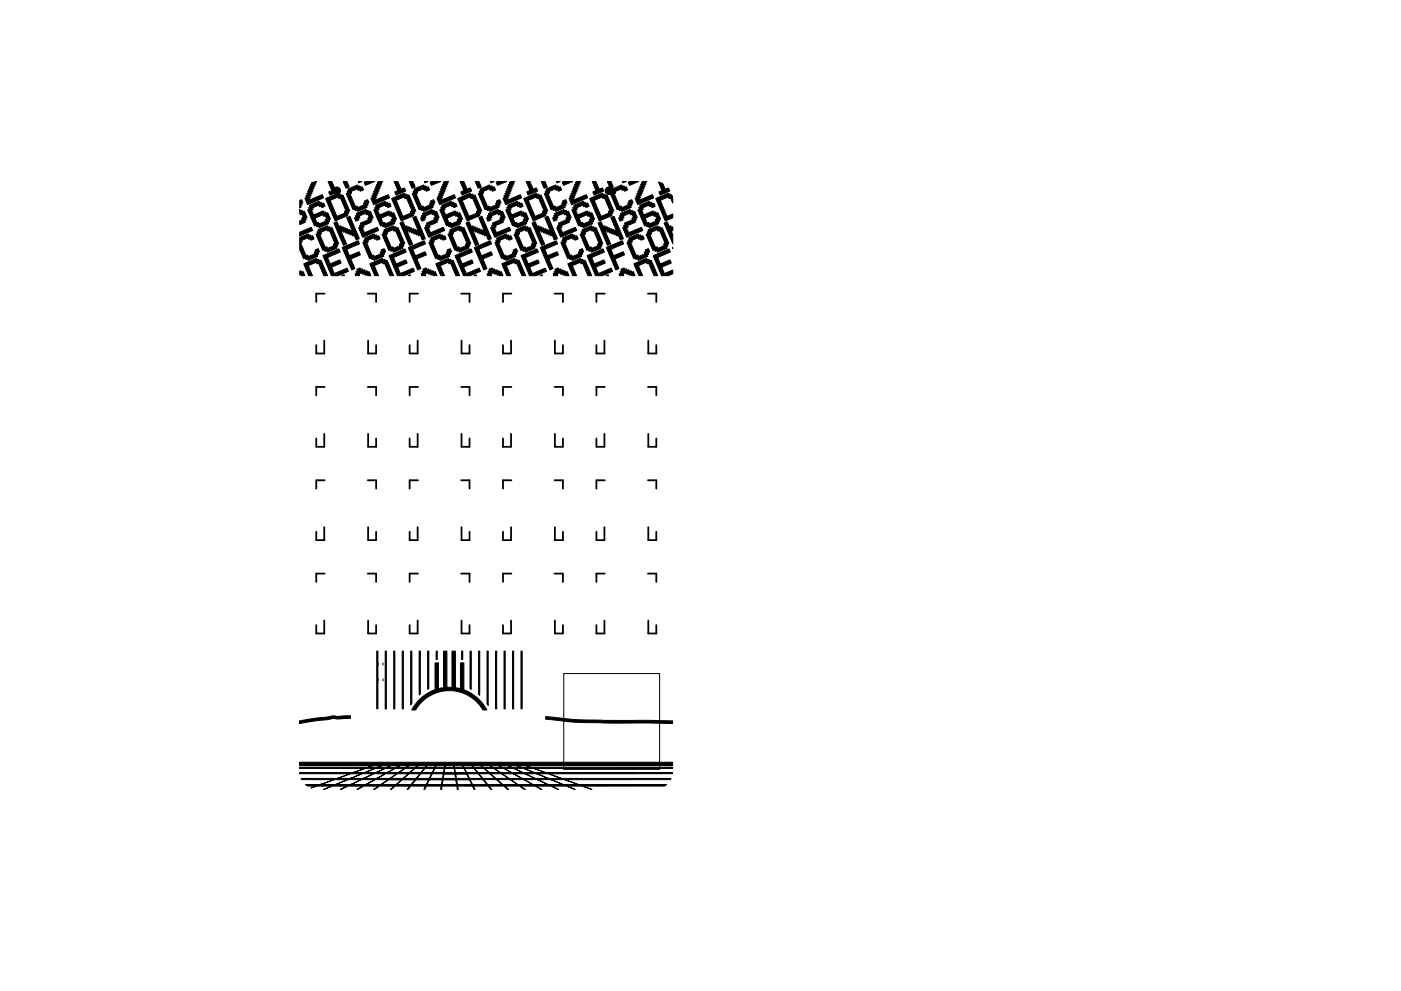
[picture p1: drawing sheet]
<svg xmlns="http://www.w3.org/2000/svg" width="297mm" height="210mm" viewBox="0 0 297 210" stroke-linecap="round" stroke-linejoin="round" font-family="sans-serif">
<g fill="#000" stroke="#000" stroke-width=".21">
<path d="M66 38.8l1.2-.2-.4 .1a.26 .26 0 0 1 .2 .3 .26 .26 0 0 1-.4 .2 .27 .27 0 0 1 .2 .3 .27 .27 0 0 1-.4 .2l.2 .3-.4 .2 .2 .3-.4 .2 .2 .3-.3 .2 .1 .3a.27 .27 0 0 0-.3 .1 .27 .27 0 0 0 .1 .4l-.3 .1 .1 .3 2.7-1.1a.49 .49 0 0 1 .2 .6 .49 .49 0 0 1-.5 .3l-2.8 1.2-.6-1.3a.27 .27 0 0 0 .4-.2 .27 .27 0 0 0-.2-.3 .27 .27 0 0 0 .3-.2 .27 .27 0 0 0-.1-.3l.3-.2-.1-.3 .4-.1-.2-.4 .3-.1-.1-.4 .3-.1-.1-.4 .3-.1zM69.6 38.5h.8l.6 1.6 .7-.2 .3 .6-2 .9a.45 .45 0 0 1-.3-.5 .45 .45 0 0 1 .4-.4l.2-.1zM72.8 38.5h.8l.3 .9a.41 .41 0 0 1-.1 .4 .41 .41 0 0 1-.5 .1zM73.8 40.1l2-.9a.27 .27 0 0 0 .2 .4 .27 .27 0 0 0 .3-.2 .26 .26 0 0 0 .2 .4 .26 .26 0 0 0 .3-.2l.2 .5a.18 .18 0 0 1 .1 .2 .18 .18 0 0 1-.3 .1 .42 .42 0 0 1-.6-.1l-.3 .1-.1-.3-1.4 .5 .1 .4-.3 .1 1.2 2.7a.27 .27 0 0 1 .3-.1 .27 .27 0 0 1 .2 .3l.7-.3a.39 .39 0 0 0 .5-.1 .39 .39 0 0 0 0-.5l.3-.1-.1-.4 .4-.1a.18 .18 0 0 1 .3-.1 .18 .18 0 0 1 .1 .2l.1 .4-.3 .2 .1 .3-.3 .2 .1 .3-2 .9-.1-.3a.27 .27 0 0 1-.4 .1 .27 .27 0 0 1-.1-.4l-.2 .1a.35 .35 0 0 1-.3-.1 .35 .35 0 0 1-.1-.4l-1.2-2.8 .3-.2-.1-.3a.27 .27 0 0 0 .3-.2 .27 .27 0 0 0-.1-.3zM76 38.5h.8l-.3 .1a.27 .27 0 0 1-.3 .2 .27 .27 0 0 1-.2-.3zM77.2 38.7l.3-.2h1.9l-1.9 .8zM80 38.7l.4-.2h.8l-.4 .2 .1 .4-.3 .1 .2 .3-.4 .2a.27 .27 0 0 1 .2 .3 .27 .27 0 0 1-.4 .2 .27 .27 0 0 1 .2 .3 .27 .27 0 0 1-.3 .2v.3a.25 .25 0 0 0-.2 .2 .25 .25 0 0 0 .1 .3l-.3 .1 .1 .4-.3 .1 .1 .3 2.2-.9a.45 .45 0 0 1 .6-.1 .45 .45 0 0 1 .2 .6l-2.7 1.1a.51 .51 0 0 1-.8 .1l-.5-1.1 .3-.2v-.3l.3-.2-.2-.3 .3-.2-.1-.3a.27 .27 0 0 0 .3-.1 .27 .27 0 0 0-.1-.4l.3-.1-.1-.4 .3-.1-.1-.4 .3-.1zM83.5 38.5h.8l.7 1.6 .5-.1a.19 .19 0 0 1 .2-.1 .19 .19 0 0 1 .1 .2l.2 .4-2 .9-.3-.7 .6-.3zM86.8 38.5h.8l.4 1.2a.48 .48 0 0 1-.5 .2 .48 .48 0 0 1-.4-.5zM87.8 40.1l2-.9 .2 .4a.26 .26 0 0 1 .3-.2 .26 .26 0 0 1 .2 .3l.3-.1 .3 .7-.7 .3-.2-.3a.28 .28 0 0 1-.3 .1 .28 .28 0 0 1-.1-.3l-1.4 .5 .1 .4-.3 .1 1.2 2.7a.27 .27 0 0 1 .3-.1 .27 .27 0 0 1 .2 .3l1.3-.5a.27 .27 0 0 1-.1-.4 .27 .27 0 0 1 .3-.1l-.1-.2a.42 .42 0 0 1 .7-.3 .42 .42 0 0 1-.1 .7l.1 .3-.3 .2 .1 .3-2 .9a.27 .27 0 0 0-.2-.4 .27 .27 0 0 0-.3 .2l-.1-.4a.38 .38 0 0 1-.5 0 .38 .38 0 0 1-.1-.4l-1.2-2.8a.27 .27 0 0 0 .3-.2 .27 .27 0 0 0-.1-.3 .26 .26 0 0 0 .3-.2 .26 .26 0 0 0-.1-.3zM90 38.5h.7l-.6 .3zM91.2 38.7l.3-.2h1.9l-1.9 .8z"/>
<path d="M94 38.7l.3-.2h.8a.27 .27 0 0 0-.3 .2 .27 .27 0 0 0 .2 .4 .27 .27 0 0 0-.4 .1 .27 .27 0 0 0 .2 .3l-.4 .2a.26 .26 0 0 1 .2 .3 .26 .26 0 0 1-.4 .2l.2 .3-.3 .2 .1 .3a.26 .26 0 0 0-.3 .2 .26 .26 0 0 0 .1 .3 .26 .26 0 0 0-.3 .1 .26 .26 0 0 0 .1 .4l-.3 .1 .1 .3 2.7-1.1 .3 .7-3.4 1.4-.6-1.3a.27 .27 0 0 0 .4-.2 .27 .27 0 0 0-.2-.3 .27 .27 0 0 0 .3-.2 .27 .27 0 0 0-.1-.3 .27 .27 0 0 0 .3-.2 .27 .27 0 0 0-.1-.3l.3-.2-.1-.3 .4-.1-.2-.4 .3-.1-.1-.4a.26 .26 0 0 0 .3-.1 .26 .26 0 0 0-.1-.3zM97.6 38.5h.8l.6 1.6 .7-.2 .3 .6-2 .9a.43 .43 0 0 1-.3-.4 .43 .43 0 0 1 .3-.4l.4-.2zM100.8 38.5h.8l.4 1.2-.6 .2zM101.8 40.1l2-.9 .2 .4 .3-.2a.26 .26 0 0 0 .2 .4 .26 .26 0 0 0 .3-.2l.3 .7a.44 .44 0 0 1-.4 .2 .44 .44 0 0 1-.4-.2l-.4 .1-.2-.3-1.3 .5 .2 .4-.4 .1 1.2 2.7a.26 .26 0 0 1 .3-.1 .26 .26 0 0 1 .1 .3l1.4-.5a.26 .26 0 0 1-.1-.4 .26 .26 0 0 1 .3-.1l-.1-.4 .7-.2a.52 .52 0 0 1-.1 .8l.1 .3-.3 .2 .1 .3-2 .9-.1-.4-.4 .2a.26 .26 0 0 0-.1-.4 .26 .26 0 0 0-.4 .2l-1.2-2.9a.38 .38 0 0 1-.2-.3 .38 .38 0 0 1 .2-.3v-.4l.3-.2zM104 38.5h.8l-.7 .3zM105.2 38.6l.3-.1h1.9l-1.9 .8zM108 38.7l.4-.2h.7l-.3 .2 .2 .4-.4 .1 .2 .3a.27 .27 0 0 0-.4 .2 .27 .27 0 0 0 .2 .3l-.3 .2v.4a.24 .24 0 0 0-.2 .1 .24 .24 0 0 0 .1 .3l-.3 .1 .1 .4-.3 .1a.25 .25 0 0 1 .1 .4 .25 .25 0 0 1-.3 .1l.1 .3 2.3-.9a.43 .43 0 0 1 .5 0 .43 .43 0 0 1 .2 .5l-3.4 1.4-.6-1.3a.27 .27 0 0 0 .4-.2 .27 .27 0 0 0-.2-.3l.4-.2-.2-.3 .4-.2-.2-.3 .4-.1-.2-.3a.29 .29 0 0 0 .3-.2 .29 .29 0 0 0-.1-.4 .26 .26 0 0 0 .3-.1 .26 .26 0 0 0-.1-.3 .26 .26 0 0 0 .3-.2 .26 .26 0 0 0-.1-.3zM111.6 38.5h.7l.7 1.6 .7-.2a.48 .48 0 0 1 .2 .5 .48 .48 0 0 1-.5 .4l-1.4 .6-.3-.7 .6-.3zM114.8 38.5h.8l.4 1.2a.47 .47 0 0 1-.5 .2 .47 .47 0 0 1-.4-.5zM115.8 40.1l2-.8a.26 .26 0 0 0 .2 .3 .26 .26 0 0 0 .3-.2 .27 .27 0 0 0 .2 .4 .27 .27 0 0 0 .3-.2l.3 .7-.7 .3a.28 .28 0 0 0-.2-.3 .28 .28 0 0 0-.3 .1l-.1-.3-.7 .3-.7 .2 .1 .4-.3 .1 1.2 2.7a.27 .27 0 0 1 .3-.1 .27 .27 0 0 1 .2 .3l1.3-.5a.27 .27 0 0 1-.1-.4 .27 .27 0 0 1 .3-.1l-.1-.2a.46 .46 0 0 1 .7-.4l.2 .6-.3 .2 .1 .3-.3 .2 .1 .3-2 .9a.27 .27 0 0 0-.1-.4 .27 .27 0 0 0-.4 .2l-.1-.3h-.4l-1.4-3.3a.27 .27 0 0 0 .3-.2 .27 .27 0 0 0-.1-.3 .26 .26 0 0 0 .3-.2 .26 .26 0 0 0-.1-.3zM118 38.5h.8l-.7 .3zM119.2 38.7l.3-.2h1.9l-1.9 .8z"/>
<path d="M122 38.7l.4-.2 .7 .1-.3 .1 .2 .4-.4 .1 .2 .3-.4 .2 .2 .3-.4 .2 .2 .3-.3 .2 .1 .3-.3 .2 .1 .3-.3 .1a.28 .28 0 0 1 0 .3 .28 .28 0 0 1-.2 .2l.1 .3 2.3-.9a.43 .43 0 0 1 .5 0 .43 .43 0 0 1 .2 .5l-3.4 1.4-.6-1.3 .4-.2-.2-.3 .3-.2a.27 .27 0 0 1-.1-.3 .27 .27 0 0 1 .3-.2 .27 .27 0 0 1-.1-.3 .27 .27 0 0 1 .3-.2l-.1-.3 .4-.1-.2-.3 .3-.2-.1-.4 .3-.1zM125.6 38.5h.8l.6 1.6 .5-.1a.2 .2 0 0 1 .2-.1 .2 .2 0 0 1 .1 .2l.2 .4-1.8 .8a.45 .45 0 0 1-.5-.6l.6-.3zM128.8 38.5h.8l.4 1.2a.47 .47 0 0 1-.5 .2 .47 .47 0 0 1-.4-.5zM129.8 40.1l2-.9 .2 .4 .3-.2a.27 .27 0 0 0 .2 .3 .27 .27 0 0 0 .3-.1l.3 .7a.44 .44 0 0 1-.4 .2 .44 .44 0 0 1-.4-.2h-.1a.27 .27 0 0 1-.3 .1 .27 .27 0 0 1-.1-.3l-1.4 .5 .2 .4-.4 .1 1.2 2.7a.26 .26 0 0 1 .3-.1 .26 .26 0 0 1 .2 .3l1.3-.6-.1-.3 .3-.1-.1-.4a.44 .44 0 0 1 .4-.2 .44 .44 0 0 1 .4 .3l.1 .3-.3 .2a.25 .25 0 0 1 .1 .3 .25 .25 0 0 1-.3 .2l.1 .3-2 .9-.1-.4-.4 .1-.1-.3-.4 .2-1.4-3.4 .3-.2-.1-.3 .3-.2zM132 38.5h.8l-.7 .3zM133.2 38.7l.3-.2h1.9l-1.9 .8zM136 38.7l.4-.2h.7l-.2 .3a.24 .24 0 0 1 0 .3 .24 .24 0 0 1-.3 .1l.2 .3-.4 .2a.27 .27 0 0 1 .2 .3 .27 .27 0 0 1-.3 .2 .25 .25 0 0 1 .1 .3 .25 .25 0 0 1-.4 .2l.2 .3-.3 .2 .1 .3-.3 .1 .1 .4a.22 .22 0 0 0-.3 .2 .22 .22 0 0 0 .3 .2l2.5-1.1a.5 .5 0 0 1 .2 .6 .5 .5 0 0 1-.5 .3l-2.8 1.2-.6-1.3a.26 .26 0 0 0 .3-.2 .26 .26 0 0 0-.1-.3 .26 .26 0 0 0 .3-.2 .26 .26 0 0 0-.1-.3h.1a.23 .23 0 0 0 .2-.2 .23 .23 0 0 0-.1-.3l.4-.1-.2-.4 .3-.1a.27 .27 0 0 1-.1-.4 .27 .27 0 0 1 .3-.1l-.1-.4 .3-.1zM139.6 38.6l.9 .4 .5 1.1 .7-.2 .3 .6-2 .9a.45 .45 0 0 1-.3-.5 .45 .45 0 0 1 .4-.4l.2-.1zM63.6 44.4l.1 .4 .4-.2a.25 .25 0 0 0 .1 .4 .25 .25 0 0 0 .3-.2l.6 1.4-.3 .1 .1 .4-.3 .1 .1 .4-1.1 .4-.1-.7 .6-.3-.1-.3 .3-.2-.3-.6a.31 .31 0 0 1-.4 0 .31 .31 0 0 1-.1-.4zM63.5 57.5l.3-.1 .1 .4 .4-.2 .3 .9h-.8l-.1-.2h-.1zM63.6 42.5l.3-.1a.42 .42 0 0 1 .3 .4 .42 .42 0 0 1-.3 .4 .25 .25 0 0 1 .1 .3 .25 .25 0 0 1-.3 .2l.1 .3-.2 .1zM63.5 50.4l1.8-.8 .2 .4a.27 .27 0 0 1 .3-.2 .27 .27 0 0 1 .2 .3h.1a.44 .44 0 0 1 .4 .6l-.2 .1a.42 .42 0 0 1-.6-.1l-.3 .1-.1-.3-1.3 .5 .1 .4-.4 .1 1.2 2.7 .3-.1 .1 .2a1.55 1.55 0 0 0 1.4-.4l-.1-.4 .3-.1-.1-.4 .7-.2v.1a.34 .34 0 0 1 .3 .4 .34 .34 0 0 1-.4 .3l.2 .3-.4 .1 .2 .4-1.8 .8h-.3l-.1-.3-.4 .1-.1-.3-.3 .2-.9-1.9z"/>
<path d="M63.5 49.3l2.5-1.1 .3 .7-2.8 1.2zM64.4 56l2.7-1.2a.27 .27 0 0 0 .2 .3 .27 .27 0 0 0 .3-.1 .26 .26 0 0 0 .1 .4 .26 .26 0 0 0 .4-.2l1.4 3.3h-.8l-1.2-2.7-.3 .2-.1-.3-1.7 .7 .9 2.1h-.9zM65.6 43.6l2-.9 .2 .3 .3-.1a.26 .26 0 0 0 .2 .3 .26 .26 0 0 0 .3-.1l.2 .4a.19 .19 0 0 1 .1 .3 .19 .19 0 0 1-.2 .1l-.2 .1a.24 .24 0 0 1-.3 0 .24 .24 0 0 1-.1-.3l-.3 .2-.2-.4-1.3 .6a.27 .27 0 0 1 .1 .3 .27 .27 0 0 1-.3 .2l.4 1 2-.9 .2 .4 .3-.2 .2 .4 .3-.2 .6 1.4a.26 .26 0 0 0-.3 .1 .26 .26 0 0 0 .1 .4l-.4 .1 .2 .4-1.3 .5-.7 .3-.2-.3-.3 .1a.28 .28 0 0 0-.2-.3 .28 .28 0 0 0-.3 .1l-.7-1.6h.8l.4 1 .3-.1 .2 .3 1.3-.6-.1-.3 .2-.1a.45 .45 0 0 0-.2-.7l-.3 .1-.1-.3-1.7 .7h-.8l-.8-1.7 .3-.2-.1-.4 .4-.1zM67.4 48.8l2-.9a.25 .25 0 0 0 .2 .3 .25 .25 0 0 0 .3-.1 .27 .27 0 0 0 .2 .3 .27 .27 0 0 0 .3-.1l1.4 3.4-.3 .1 .1 .4-.3 .1 .1 .4-2 .8a.27 .27 0 0 0-.1-.3 .27 .27 0 0 0-.4 .1 .26 .26 0 0 0-.1-.3 .26 .26 0 0 0-.3 .1l-1.5-3.3h.8l1.2 2.7a.27 .27 0 0 1 .3-.1 .27 .27 0 0 1 .2 .3l1.3-.6-.1-.3 .3-.2-1.1-2.7a.27 .27 0 0 1-.4 .1 .27 .27 0 0 1-.1-.3l-1.4 .6 .2 .3-.4 .2h-.8l.3-.2-.1-.3 .3-.2zM69 42.1l2.7-1.1a.26 .26 0 0 0 .2 .3 .26 .26 0 0 0 .3-.1 .28 .28 0 0 0 .2 .3 .28 .28 0 0 0 .3-.1l1.5 3.4-.4 .1 .2 .3-.4 .2a.24 .24 0 0 1 .2 .4 .24 .24 0 0 1-.4 .1l-2.3 1-1.9-4.4h.8l1.4 3.4 1.7-.7a.27 .27 0 0 1-.1-.3 .27 .27 0 0 1 .3-.2l-1.1-2.7-.4 .1-.1-.3-1.7 .7h-.8zM68.5 54.2l3.4-1.4 .2 .7-2.7 1.1 .6 1.4 2-.8a.49 .49 0 0 1 .3 .5 .49 .49 0 0 1-.6 .4l-1.4 .6 .6 1.3 2.3-.9a.44 .44 0 0 1 .5 0 .44 .44 0 0 1 .2 .5l-2.2 .9h-1.4zM72.5 58.5l.4-.2 .1 .2zM70.8 47.3l.7-.3 .4 1h.4a.25 .25 0 0 0 .2 .2 .25 .25 0 0 0 .2-.1l.2 .3a.26 .26 0 0 1 .3-.1 .26 .26 0 0 1 .1 .3h.4a.23 .23 0 0 0 .2 .2 .23 .23 0 0 0 .3-.1l.1 .3 .3-.1-1.1-2.7 .7-.3 1.7 4.1a.47 .47 0 0 1 .2 .6 .47 .47 0 0 1-.6 .2l-.4-.9-.3 .1-.2-.3-.3 .1-.2-.3-.3 .2-.2-.4a.27 .27 0 0 1-.3 .2 .27 .27 0 0 1-.2-.4l-.3 .2-.1-.4-.4 .2 1.2 2.7a.49 .49 0 0 1-.6 .2 .49 .49 0 0 1-.4-.5zM72.5 52.5l3.4-1.4 .3 .6-2.7 1.2 .6 1.3 2-.8a.49 .49 0 0 1 .2 .6 .49 .49 0 0 1-.5 .3l-1.4 .6 .8 2.1a.49 .49 0 0 1-.6 .2 .49 .49 0 0 1-.3-.6zM75.7 57.1l.2-.1a.3 .3 0 0 1 .4-.1 .3 .3 0 0 1 .2 .3 .26 .26 0 0 1 .3-.2 .26 .26 0 0 1 .2 .4 .27 .27 0 0 1 .3-.2 .27 .27 0 0 1 .2 .4l.3-.2a.27 .27 0 0 0 .2 .3 .27 .27 0 0 0 .3-.1l.3 .9h-.8l-.1-.2a.26 .26 0 0 1-.3 .1 .26 .26 0 0 1-.1-.3l-.4 .1a.34 .34 0 0 0-.3-.3 .34 .34 0 0 0-.3 .2h-.2l.1 .4h-.9v-.4l.3-.2-.1-.3a.26 .26 0 0 0 .3-.1 .26 .26 0 0 0-.1-.4zM75.5 45.3l2.1-.8a.23 .23 0 0 0 .2 .2 .23 .23 0 0 0 .2-.1l.2 .4 .3-.2 .6 1.4-.3 .1 .1 .4a.25 .25 0 0 0-.3 .1 .25 .25 0 0 0 .1 .3l-1.7 .8 .2 .3-.4 .2 .5 .9 2.2-.9a.37 .37 0 0 1 .5-.2 .37 .37 0 0 1 .2 .5v.2l-3.3 1.4-.9-2a.27 .27 0 0 0 .3-.1 .27 .27 0 0 0-.1-.4 .27 .27 0 0 0 .3-.1 .27 .27 0 0 0-.1-.4l1.7-.7a.27 .27 0 0 1-.1-.3 .27 .27 0 0 1 .3-.2l-.3-.6a.26 .26 0 0 1-.3 .1 .26 .26 0 0 1-.2-.3l-1.3 .5 .1 .4-.3 .1 .1 .4-.7 .2-.2-.6 .3-.2a.25 .25 0 0 1-.1-.3 .25 .25 0 0 1 .3-.2zM77.3 50.5l2-.9a.27 .27 0 0 0 .2 .3 .27 .27 0 0 0 .3-.1 .27 .27 0 0 0 .2 .3 .27 .27 0 0 0 .3-.1l.3 .7-.7 .3-.1-.3a.27 .27 0 0 1-.4 .1 .27 .27 0 0 1-.1-.3l-1.4 .5a.26 .26 0 0 1 .2 .4 .26 .26 0 0 1-.3 .1l1.1 2.7a.27 .27 0 0 1 .3-.1 .27 .27 0 0 1 .2 .3l1.3-.5a.27 .27 0 0 1-.1-.4 .27 .27 0 0 1 .3-.1v-.2a.45 .45 0 0 1 .5-.4 .45 .45 0 0 1 .3 .6l-.3 .2 .2 .3-.4 .2 .1 .3-2 .9-.1-.4-.4 .2-.1-.4-.3 .1-1.5-3.3a.27 .27 0 0 0 .3-.2 .27 .27 0 0 0-.1-.3 .26 .26 0 0 0 .3-.2 .26 .26 0 0 0-.1-.3z"/>
<path d="M78.4 56l2.7-1.2a.27 .27 0 0 0 .2 .3 .27 .27 0 0 0 .3-.1l.1 .4a.39 .39 0 0 1 .5 0 .39 .39 0 0 1 .1 .4l1.2 2.7h-.8l-1.2-2.6a.26 .26 0 0 1-.3 .1 .26 .26 0 0 1-.2-.3l-1.6 .7 .8 2.1h-.8zM79.6 43.6l2-.9 .2 .3 .3-.1 .2 .3 .3-.1 .3 .7a.51 .51 0 0 1-.9-.1l-.2 .2-.2-.4-1.3 .7a.23 .23 0 0 1 0 .3 .23 .23 0 0 1-.2 .1l.4 1 2-.8a.26 .26 0 0 0 .2 .3 .26 .26 0 0 0 .3-.2 .27 .27 0 0 0 .2 .4 .27 .27 0 0 0 .3-.2l.6 1.4a.27 .27 0 0 0-.3 .1 .27 .27 0 0 0 .1 .4 .27 .27 0 0 0-.3 .1 .27 .27 0 0 0 .1 .4l-2.1 .8-.1-.3-.3 .1-.2-.3-.3 .1-.7-1.6h.8l.4 1 .3-.1 .2 .3 1.4-.6-.2-.3 .1-.1a.4 .4 0 0 0 .1-.5 .4 .4 0 0 0-.5-.1l-.1-.3-1.7 .7h-.8l-.8-1.8a.26 .26 0 0 0 .4-.1 .26 .26 0 0 0-.2-.3 .27 .27 0 0 0 .4-.2 .27 .27 0 0 0-.2-.3zM81.4 48.8l2-.9 .2 .3a.27 .27 0 0 1 .3-.1 .27 .27 0 0 1 .2 .3l.3-.1 1.4 3.3-.3 .2 .1 .4-.3 .1 .1 .4-2 .8-.1-.3-.4 .1-.1-.3-.4 .1-1.4-3.3h.8l1.2 2.7a.27 .27 0 0 1 .3-.1 .27 .27 0 0 1 .2 .3l1.3-.6-.1-.3 .3-.2-1.1-2.7a.26 .26 0 0 1-.4 .2 .26 .26 0 0 1-.1-.4l-1.4 .6 .2 .3-.4 .2-.8-.1a.27 .27 0 0 0 .3-.1 .27 .27 0 0 0-.1-.4 .26 .26 0 0 0 .3-.1 .26 .26 0 0 0-.1-.3zM83 42.1l2.7-1.1 .2 .3 .3-.1 .2 .3 .3-.1 1.5 3.4-.4 .1a.26 .26 0 0 1 .2 .3 .26 .26 0 0 1-.4 .2l.1 .3-2.6 1.2-1.9-4.4h.8l1.4 3.4 1.7-.7a.27 .27 0 0 1-.1-.3 .27 .27 0 0 1 .3-.2l-1.1-2.7a.25 .25 0 0 1-.4 .1 .25 .25 0 0 1-.1-.3l-1.7 .7h-.8zM82.5 54.2l3.2-1.3a.49 .49 0 0 1 .4 .6l-2.6 1.2 .5 1.3 2-.9 .2 .3 .1 .4-2 .9 .6 1.3 2.5-1a.42 .42 0 0 1 .3 .6l-.8 .4a2.77 2.77 0 0 1-2.1 .5h-.5zM86.5 58.5l.4-.2 .1 .2zM84.8 47.3l.7-.3 .3 .8a.2 .2 0 0 0 .1 .2 .2 .2 0 0 0 .3-.1l.2 .3 .3-.1 .2 .3a.27 .27 0 0 1 .3-.1 .27 .27 0 0 1 .2 .3 .26 .26 0 0 1 .3-.1 .26 .26 0 0 1 .1 .3l.4-.1 .1 .3 .3-.1-1.1-2.7 .7-.3 2 4.7-.7 .3-.4-1-.3 .1-.2-.3-.3 .2-.2-.4-.3 .2-.2-.4a.26 .26 0 0 1-.3 .1 .26 .26 0 0 1-.2-.3l-.3 .1-.1-.3-.3 .2 1 2.5a.52 .52 0 0 1-.6 .5zM86.6 52.5l3.3-1.4 .3 .6-2.7 1.2 .6 1.4 2-.9 .2 .5 .1 .2-2 .8 .8 2.1-.7 .2zM89.7 57.1l.6-.3 .2 .4a.27 .27 0 0 1 .3-.1 .27 .27 0 0 1 .2 .3l.3-.1a.26 .26 0 0 0 .2 .3 .26 .26 0 0 0 .3-.2 .26 .26 0 0 0 .2 .3 .26 .26 0 0 0 .3-.1l.3 .9h-.8l-.1-.2-.3 .1-.2-.3a.27 .27 0 0 1-.3 .1 .27 .27 0 0 1-.1-.3l-.3 .1a.29 .29 0 0 0-.4 .1 .29 .29 0 0 0 .1 .4h-.9v-.4l.3-.2-.1-.3a.27 .27 0 0 0 .3-.1 .27 .27 0 0 0-.1-.4zM89.6 45.3l2-.9 .1 .4 .4-.2 .2 .3a.22 .22 0 0 1 .3-.1 .22 .22 0 0 1 .1 .3l.4 1.1a.26 .26 0 0 0-.3 .1 .26 .26 0 0 0 .1 .4 .27 .27 0 0 0-.3 .1 .27 .27 0 0 0 .1 .4l-1.7 .7a.26 .26 0 0 1 .2 .3 .26 .26 0 0 1-.3 .2l.4 1 2.7-1.2 .3 .7-3.4 1.4-.9-2 .3-.2-.1-.3 .4-.1-.2-.4 1.7-.7a.27 .27 0 0 1-.1-.3 .27 .27 0 0 1 .3-.2l-.1-.2a.39 .39 0 0 0-.6-.4l-.1-.2-1.3 .5a.27 .27 0 0 1 .1 .4 .27 .27 0 0 1-.3 .1v.2a.44 .44 0 0 1-.5 .4 .44 .44 0 0 1-.3-.6l.3-.2-.1-.3 .3-.2zM91.3 50.5l2-.9 .2 .3 .3-.1 .2 .3 .3-.1 .3 .7a.44 .44 0 0 1-.4 .2 .44 .44 0 0 1-.4-.2 .26 .26 0 0 1-.4 .1 .26 .26 0 0 1-.1-.3l-1.4 .5a.26 .26 0 0 1 .2 .3 .26 .26 0 0 1-.3 .2l1.1 2.7a.26 .26 0 0 1 .3-.1 .26 .26 0 0 1 .2 .3l1.3-.5v-.1a.23 .23 0 0 1 0-.3 .23 .23 0 0 1 .2-.1l-.1-.4a.44 .44 0 0 1 .4-.2 .44 .44 0 0 1 .4 .3l.2 .3-.4 .2a.25 .25 0 0 1 .2 .3 .25 .25 0 0 1-.4 .1l.2 .4-1.7 .7-.4 .2-.1-.4-.4 .2a.28 .28 0 0 0-.1-.3 .28 .28 0 0 0-.4 0l-1.4-3.3 .4-.2-.2-.3 .3-.2zM92.4 56l2.7-1.2a.26 .26 0 0 0 .2 .3 .26 .26 0 0 0 .3-.1v.1a.25 .25 0 0 0 .2 .2 .25 .25 0 0 0 .3-.1l1.4 3.3h-.8l-1.2-2.7-.3 .2-.2-.3-1.6 .7 .8 2.1a.73 .73 0 0 1-1.1-.7z"/>
<path d="M93.6 43.6l2.1-.9 .1 .3 .3-.1 .2 .3 .3-.1 .2 .3 .1 .4-.7 .2a.25 .25 0 0 0-.1-.3 .25 .25 0 0 0-.3 .1l-.2-.3-1.3 .6a.27 .27 0 0 1 .1 .3 .27 .27 0 0 1-.3 .2l.4 1 2-.8a.27 .27 0 0 0 .2 .3 .27 .27 0 0 0 .3-.1l.2 .3 .3-.2 .6 1.4-.3 .1 .1 .4-.4 .1a.33 .33 0 0 1 .1 .4 .33 .33 0 0 1-.4 .2l-1.5 .6a.26 .26 0 0 0-.2-.3 .26 .26 0 0 0-.3 .1 .27 .27 0 0 0-.2-.3 .27 .27 0 0 0-.3 .1l-.7-1.6h.8l.4 1h.4a.27 .27 0 0 0 .2 .2 .27 .27 0 0 0 .3-.2l.9-.4a.26 .26 0 0 1-.1-.3 .26 .26 0 0 1 .3-.2l-.2-.6-.4 .1-.1-.3-1.7 .7h-.8l-.8-1.8 .4-.1a.26 .26 0 0 1-.2-.3 .26 .26 0 0 1 .3-.2zM95.4 48.8l2-.9 .2 .3a.27 .27 0 0 1 .3-.1 .27 .27 0 0 1 .2 .3l.3-.1 1.4 3.4a.26 .26 0 0 0-.3 .1 .26 .26 0 0 0 .1 .4l-.3 .1 .1 .4-2 .8a.27 .27 0 0 0-.2-.3 .27 .27 0 0 0-.3 .1l-.1-.3a.37 .37 0 0 1-.5 0 .37 .37 0 0 1-.1-.4l-1.2-2.8h.8l1.2 2.7a.27 .27 0 0 1 .3-.1 .27 .27 0 0 1 .2 .3l1.3-.6-.1-.3 .3-.2-1.1-2.7-.4 .1-.2-.3-1.3 .6 .1 .3-.3 .2-.8-.1a.26 .26 0 0 0 .3-.1 .26 .26 0 0 0-.1-.4l.3-.1zM97 42.1l2.7-1.1 .2 .3 .3-.1a.27 .27 0 0 0 .2 .3 .27 .27 0 0 0 .3-.1l1.4 3.3-.3 .2a.27 .27 0 0 1 .1 .3 .27 .27 0 0 1-.3 .2l.1 .3-2.7 1.2-1.8-4.4h.8l1.5 3.4 1.6-.7a.27 .27 0 0 1-.1-.3 .27 .27 0 0 1 .3-.2l-1.1-2.7-.4 .1-.1-.3-1.7 .7h-.8zM96.5 54.3l3.4-1.5 .2 .7-2.7 1.1 .4 .8 .2 .6 2-.9 .3 .7-2 .9 .6 1.3 2.7-1.1 .3 .7-2.2 .9h-1.4zM100.5 58.5l.4-.2 .1 .2zM98.8 47.3l.7-.2 .4 .9 .3-.1 .2 .3 .3-.1 .2 .3a.26 .26 0 0 1 .3-.1 .26 .26 0 0 1 .2 .3 .27 .27 0 0 1 .3-.1 .27 .27 0 0 1 .1 .3l.4-.1 .1 .3 .3-.1-1.1-2.7a.49 .49 0 0 1 .6-.2 .49 .49 0 0 1 .3 .5l1.6 3.7a.42 .42 0 0 1 0 .5 .42 .42 0 0 1-.5 .1l-.4-.9-.4 .1-.1-.3-.3 .1-.2-.3-.3 .2-.2-.4a.25 .25 0 0 1-.3 .2 .25 .25 0 0 1-.1-.4 .27 .27 0 0 1-.4 .2 .27 .27 0 0 1-.1-.4l-.3 .2 1.1 2.7a.45 .45 0 0 1-.8 .1zM100.5 52.5l3.4-1.4a.49 .49 0 0 1 .3 .6 .49 .49 0 0 1-.6 .3l-2.1 .9 .6 1.4 2-.9 .3 .7-2 .9 .8 2-.6 .3zM103.7 57.1l.6-.3 .2 .4a.26 .26 0 0 1 .3-.2 .26 .26 0 0 1 .2 .4 .27 .27 0 0 1 .3-.2 .27 .27 0 0 1 .2 .4l.3-.2a.26 .26 0 0 0 .1 .3 .26 .26 0 0 0 .4-.1l.3 .9h-.8l-.1-.2-.3 .1-.1-.3a.27 .27 0 0 1-.4 .1 .27 .27 0 0 1-.1-.3l-.7 .2 .1 .4h-.8l-.1-.4 .3-.2-.1-.3a.26 .26 0 0 0 .3-.2 .26 .26 0 0 0-.1-.3zM103.6 45.3l2-.8a.26 .26 0 0 0 .1 .2 .26 .26 0 0 0 .3-.1l.2 .4 .3-.2 .4 .9a.32 .32 0 0 1 .2 .4 .32 .32 0 0 1-.3 .2l.1 .4-.3 .1 .1 .3-1.7 .8 .2 .3-.4 .2 .5 1 2.3-1a.4 .4 0 0 1 .5 0 .4 .4 0 0 1 .1 .5l-3.3 1.4-.9-2 .3-.2-.1-.3 .3-.1-.1-.4 1.1-.4a.4 .4 0 0 0 .4-.2 .4 .4 0 0 0 .1-.4v-.1a.43 .43 0 0 0 .3-.3 .43 .43 0 0 0-.3-.4l-.3 .1-.1-.2a1.48 1.48 0 0 0-1.3 .4h-.1l.1 .4-.3 .1 .1 .4-.3 .1a.38 .38 0 0 1-.6-.2 .38 .38 0 0 1 .3-.5l-.2-.3 .4-.2zM105.3 50.5l2-.9a.27 .27 0 0 0 .2 .4 .27 .27 0 0 0 .3-.2 .26 .26 0 0 0 .2 .4 .26 .26 0 0 0 .3-.2l.3 .7-.7 .3-.1-.4-.4 .2-.1-.4-1.3 .6 .1 .4-.4 .1 1.2 2.7 .3-.1 .2 .3 1.3-.5a.27 .27 0 0 1-.1-.4 .27 .27 0 0 1 .3-.1v-.2a.44 .44 0 0 1 .6-.4l.3 .6-.4 .2 .2 .3-.4 .2 .2 .3-2.1 .8a.27 .27 0 0 0-.2-.2 .27 .27 0 0 0-.3 .1l-.1-.4-.4 .1-1.4-3.3 .3-.2a.27 .27 0 0 1-.1-.3 .27 .27 0 0 1 .3-.2zM106.4 56l2.7-1.2 .2 .3 .3-.1 .1 .4a.36 .36 0 0 1 .5-.1 .36 .36 0 0 1 .1 .5l1.1 2.7h-.7l-1.2-2.6a.26 .26 0 0 1-.3 .1 .26 .26 0 0 1-.1-.3l-1.7 .7 .9 2.1h-.9zM107.6 43.6l2-.9 .2 .3 .3-.1a.27 .27 0 0 0 .2 .3 .27 .27 0 0 0 .3-.1l.3 .7-.7 .3-.1-.4-.3 .2-.2-.4-1.3 .6 .1 .3-.3 .2 .4 1 2-.8a.25 .25 0 0 0 .2 .3 .25 .25 0 0 0 .3-.2 .27 .27 0 0 0 .2 .4 .27 .27 0 0 0 .3-.2l.6 1.4-.3 .1 .1 .4-.3 .1 .1 .4-2.1 .8-.1-.3-.3 .1-.2-.3-.3 .1-.7-1.6h.8l.4 1 .4-.1 .1 .3 1.3-.6-.1-.3 .4-.2-.3-.6-.4 .1-.1-.3-1.7 .7h-.8l-.8-1.7 .3-.2-.1-.3a.29 .29 0 0 0 .3-.2 .29 .29 0 0 0-.1-.3z"/>
<path d="M109.4 48.8l2-.9a.27 .27 0 0 0 .2 .3 .27 .27 0 0 0 .3-.1 .26 .26 0 0 0 .2 .3 .26 .26 0 0 0 .3-.1l1.3 3a.31 .31 0 0 1 .1 .3 .31 .31 0 0 1-.3 .2l.1 .4-.3 .1 .1 .4-2 .8a.27 .27 0 0 0-.1-.3 .27 .27 0 0 0-.4 .1 .26 .26 0 0 0-.1-.3 .26 .26 0 0 0-.4 .1l-1.4-3.3h.8l1.2 2.7 .3-.1 .2 .3 1.2-.5v-.4l.3-.2-1.1-2.7-.4 .1-.1-.3-1.4 .6 .2 .3-1.2 .2 .3-.2-.1-.4 .3-.1zM111 42.1l2.7-1.1a.26 .26 0 0 0 .2 .3 .26 .26 0 0 0 .3-.1 .27 .27 0 0 0 .2 .3 .27 .27 0 0 0 .3-.1l1.4 3.4a.26 .26 0 0 0-.3 .1 .26 .26 0 0 0 .2 .3 .27 .27 0 0 0-.4 .2 .27 .27 0 0 0 .1 .3l-2.7 1.2-1.8-4.4h.8l1.4 3.4 1.7-.7a.27 .27 0 0 1-.1-.3 .27 .27 0 0 1 .3-.2l-1.1-2.7-.4 .1-.1-.3-1.7 .7h-.8zM110.5 54.2l3-1.2a.41 .41 0 0 1 .5 0 .41 .41 0 0 1 .1 .5l-2.7 1.1 .6 1.4 2-.8a.49 .49 0 0 1 .3 .5 .49 .49 0 0 1-.6 .4l-1.4 .6 .6 1.3 2.1-.9a.45 .45 0 0 1 .6-.1 .45 .45 0 0 1 .2 .6l-.9 .4a3.5 3.5 0 0 1-2.6 .5zM114.5 58.5l.4-.2 .1 .2zM112.8 47.3l.7-.3 .4 1a.25 .25 0 0 1 .3-.1 .25 .25 0 0 1 .2 .3l.3-.1 .2 .3 .3-.1 .2 .3a.26 .26 0 0 1 .3-.1 .26 .26 0 0 1 .1 .3l.4-.1a.22 .22 0 0 0 .2 .3 .22 .22 0 0 0 .2-.3l-1.1-2.5a.51 .51 0 0 1 .6-.2 .51 .51 0 0 1 .3 .5l1.5 3.5a.47 .47 0 0 1 .2 .7 .47 .47 0 0 1-.6 .2l-.4-1a.27 .27 0 0 1-.3 .1 .27 .27 0 0 1-.2-.3l-.3 .2-.2-.4-.3 .1a.27 .27 0 0 0-.2-.3 .27 .27 0 0 0-.3 .1 .26 .26 0 0 0-.2-.3 .26 .26 0 0 0-.3 .2 .23 .23 0 0 0-.1-.3 .23 .23 0 0 0-.3 .1 .23 .23 0 0 0 .1 .3l.9 2.1a.4 .4 0 0 1-.1 .5 .4 .4 0 0 1-.5 0zM114.6 52.5l2.8-1.2a.47 .47 0 0 1 .6-.1 .47 .47 0 0 1 .2 .6l-2.7 1.1 .6 1.4 2-.9a.48 .48 0 0 1 .2 .6 .48 .48 0 0 1-.5 .3l-1.4 .6 .7 1.7a.4 .4 0 0 1-.1 .5 .4 .4 0 0 1-.5 .1zM117.7 57.1l.6-.3 .2 .4 .3-.2 .2 .4 .3-.2a.27 .27 0 0 0 .2 .3 .27 .27 0 0 0 .3-.1 .27 .27 0 0 0 .1 .3 .27 .27 0 0 0 .4-.1l.3 .9h-.8l-.1-.2a.26 .26 0 0 1-.3 .1 .26 .26 0 0 1-.2-.3l-.3 .1-.1-.3-.7 .2 .1 .4h-.9v-.4a.26 .26 0 0 0 .3-.1 .26 .26 0 0 0-.1-.4 .27 .27 0 0 0 .3-.1 .27 .27 0 0 0-.1-.4zM117.6 45.3l2-.9 .1 .3 .4-.1 .2 .3a.26 .26 0 0 1 .3 0 .26 .26 0 0 1 .1 .3l.4 1a.25 .25 0 0 0-.3 .1 .25 .25 0 0 0 .1 .4 .27 .27 0 0 0-.3 .1 .27 .27 0 0 0 .1 .4l-1.6 .7 .1 .3-.3 .2 .4 1 2.7-1.2 .3 .7-3.4 1.4-.9-2a.27 .27 0 0 0 .3-.1 .27 .27 0 0 0-.1-.4 .26 .26 0 0 0 .3-.1 .26 .26 0 0 0-.1-.4l1.7-.7a.27 .27 0 0 1-.1-.3 .27 .27 0 0 1 .3-.2l-.3-.6a.27 .27 0 0 1-.3 .1 .27 .27 0 0 1-.2-.3l-1.3 .5 .1 .4a.26 .26 0 0 0-.3 .1 .26 .26 0 0 0 .1 .3l-.7 .3-.1-.2a.4 .4 0 0 1 .2-.7l-.1-.2 .3-.2zM119.3 50.5l1.6-.7a.34 .34 0 0 1 .3-.1 .34 .34 0 0 1 .3 .3 .26 .26 0 0 1 .3-.2 .26 .26 0 0 1 .2 .3h.1a.44 .44 0 0 1 .4 .6l-.6 .3-.1-.4-.4 .2-.1-.3-1.4 .5a.26 .26 0 0 1 .2 .3 .26 .26 0 0 1-.3 .2l1.1 2.7a.27 .27 0 0 1 .3-.1 .27 .27 0 0 1 .2 .3l1.3-.5-.1-.4a.26 .26 0 0 0 .3-.1 .26 .26 0 0 0-.1-.4l.6-.2a.41 .41 0 0 1 .3 .4 .41 .41 0 0 1-.3 .4l.1 .3-.3 .2 .2 .3-1.9 .8h-.2l-.1-.3-.4 .2-.1-.4-.3 .2-1.5-3.4 .3-.2-.1-.3 .3-.2zM120.4 56l2.7-1.2 .1 .4 .4-.2 .1 .3 .4-.1 1.4 3.3h-.8l-1.2-2.6a.27 .27 0 0 1-.3 .1 .27 .27 0 0 1-.2-.3l-1.6 .7 .8 2.1h-.8zM121.6 43.6l2.1-.9 .1 .3 .3-.1 .2 .3 .3-.1 .3 .7a.44 .44 0 0 1-.4 .2 .44 .44 0 0 1-.4-.3l-.3 .2-.2-.4-1.3 .7a.24 .24 0 0 1 0 .3 .24 .24 0 0 1-.2 .1l.4 1 2-.8a.27 .27 0 0 0 .2 .3 .27 .27 0 0 0 .3-.1 .26 .26 0 0 0 .2 .3 .26 .26 0 0 0 .3-.2l.6 1.4-.4 .1 .2 .4-.3 .1v.1a.23 .23 0 0 1 0 .3 .23 .23 0 0 1-.3 .1l-1.7 .7-.1-.3-.3 .1-.2-.3-.3 .1-.7-1.6h.8l.4 1 .4-.1 .1 .3 1.3-.6a.26 .26 0 0 1-.1-.3 .26 .26 0 0 1 .3-.2l-.2-.6-.4 .1-.1-.3-1.7 .7h-.8l-.8-1.8 .4-.1a.26 .26 0 0 1-.2-.3 .26 .26 0 0 1 .3-.2zM123.4 48.8l2-.9a.26 .26 0 0 0 .2 .3 .26 .26 0 0 0 .3-.1l.2 .3 .3-.1 1.4 3.4a.25 .25 0 0 0-.3 .2 .25 .25 0 0 0 .1 .3l-.3 .1 .1 .4-2 .8-.2-.3a.26 .26 0 0 1-.3 .1 .26 .26 0 0 1-.1-.3l-.4 .1-1.4-3.3h.8l1.2 2.7a.27 .27 0 0 1 .3-.1 .27 .27 0 0 1 .2 .3l1.3-.6-.1-.3 .3-.2-1.1-2.7-.4 .1-.1-.3-1.4 .6 .1 .3-1.1 .2 .3-.2a.26 .26 0 0 1-.1-.4 .26 .26 0 0 1 .3-.1z"/>
<path d="M125 42.1l2.7-1.1 .2 .3 .3-.1 .2 .3 .3-.1 1.4 3.3a.26 .26 0 0 0-.3 .2 .26 .26 0 0 0 .1 .3 .27 .27 0 0 0-.3 .2 .27 .27 0 0 0 .2 .3l-2.7 1.2-1.9-4.4h.8l1.5 3.4 1.6-.7-.1-.3 .3-.2-1.1-2.7a.25 .25 0 0 1-.4 .1 .25 .25 0 0 1-.1-.3l-1.7 .7h-.8zM124.5 54.2l3.4-1.4 .2 .7-2.7 1.1 .6 1.4 2.1-.8 .2 .6-1.9 .8a1.68 1.68 0 0 0 .5 1.4l2.7-1.1 .3 .7-1 .4a3 3 0 0 1-2.3 .5h-.4zM128.5 58.5l.4-.2 .1 .2zM126.8 47.3l.7-.3 .4 1 .3-.1 .2 .3 .3-.1 .2 .3a.26 .26 0 0 1 .3-.1 .26 .26 0 0 1 .2 .3l.3-.1a.26 .26 0 0 0 .1 .3 .26 .26 0 0 0 .4-.1 .23 .23 0 0 0 .2 .3 .23 .23 0 0 0 .2-.3l-1.1-2.5a.51 .51 0 0 1 .6-.3 .51 .51 0 0 1 .4 .6l1.4 3.6a.47 .47 0 0 1 .2 .6 .47 .47 0 0 1-.6 .2l-.4-1-.3 .1-.2-.3-.3 .1-.2-.3-.3 .2-.2-.4a.27 .27 0 0 1-.3 .1 .27 .27 0 0 1-.2-.3 .25 .25 0 0 1-.3 .2 .25 .25 0 0 1-.1-.3l-.4 .1 1.2 2.7-.7 .3zM128.6 52.5l3.3-1.4 .3 .7-2.7 1.1 .6 1.4 2-.9a.47 .47 0 0 1 .3 .6 .47 .47 0 0 1-.5 .3l-1.5 .6 .8 2.1-.6 .3zM131.7 57.1l.6-.3 .2 .4a.26 .26 0 0 1 .3-.1 .26 .26 0 0 1 .2 .3 .27 .27 0 0 1 .3-.2 .27 .27 0 0 1 .2 .4l.3-.2 .1 .4 .4-.2 .3 .9h-.8l-.1-.2-.3 .1a.26 .26 0 0 0-.2-.3 .26 .26 0 0 0-.3 .1l-.1-.3-.7 .3 .1 .3h-.9v-.4l.3-.2a.26 .26 0 0 1-.1-.3 .26 .26 0 0 1 .3-.1zM131.6 45.3l2-.9a.26 .26 0 0 0 .1 .4 .26 .26 0 0 0 .4-.2l.1 .4 .3-.2 .6 1.4-.3 .1 .1 .4-.3 .1 .1 .4-1.7 .7 .2 .3-.3 .2 .4 1 2.2-1a.45 .45 0 0 1 .6 0 .45 .45 0 0 1 .2 .5l-3.4 1.4-.9-2 .4-.1-.2-.4 .3-.1-.1-.4 1.3-.5a.36 .36 0 0 0 .3-.1 .36 .36 0 0 0 0-.4l.3-.2-.3-.6a.27 .27 0 0 1-.3 .1 .27 .27 0 0 1-.2-.3l-1.3 .5 .1 .4-.3 .1v.2a.44 .44 0 0 1-.6 .4l-.2-.6 .3-.2-.2-.3 .4-.2zM133.3 50.5l2-.9a.27 .27 0 0 0 .2 .4 .27 .27 0 0 0 .3-.2 .26 .26 0 0 0 .2 .4 .26 .26 0 0 0 .3-.2l.2 .4a.2 .2 0 0 1 .1 .3 .2 .2 0 0 1-.3 .1 .43 .43 0 0 1-.6-.1l-.3 .1-.1-.3-1.4 .5 .2 .4-.4 .1 1.2 2.7 .3-.1 .2 .3 .8-.3a.37 .37 0 0 0 .4-.1 .37 .37 0 0 0 0-.5l.3-.1-.1-.4 .7-.2 .1 .2a.29 .29 0 0 1 .1 .4 .29 .29 0 0 1-.3 .2l.2 .3-.4 .1 .2 .4-1.8 .8h-.3l-.1-.3-.3 .1-.2-.3-.3 .2-1.5-3.4 .3-.2-.1-.3 .3-.2zM134.4 56l2.7-1.2 .2 .3 .3-.1 .1 .4 .4-.2 1.3 3.3h-.7l-1.2-2.7a.26 .26 0 0 1-.3 .2 .26 .26 0 0 1-.1-.3l-1.5 .6a.22 .22 0 0 0-.2 .1 .22 .22 0 0 0 .1 .3l.7 1.8h-.1a.55 .55 0 0 1-.6 0 .55 .55 0 0 1-.3-.5zM135.6 43.6l2-.9 .2 .3 .3-.1 .2 .3 .3-.1 .3 .7-.7 .2-.1-.3-.3 .2-.2-.4-1.3 .6a.27 .27 0 0 1 .1 .3 .27 .27 0 0 1-.3 .2l.3 .7a.22 .22 0 0 0 .1 .3 .22 .22 0 0 0 .3-.1l1.7-.7a.27 .27 0 0 0 .2 .3 .27 .27 0 0 0 .3-.2 .27 .27 0 0 0 .2 .4 .27 .27 0 0 0 .3-.1l.6 1.3a.26 .26 0 0 0-.3 .1 .26 .26 0 0 0 .1 .4l-.3 .1 .1 .4-2 .8a.27 .27 0 0 0-.2-.3 .27 .27 0 0 0-.3 .1 .27 .27 0 0 0-.2-.3 .27 .27 0 0 0-.3 .1l-.7-1.6h.8l.4 1 .3-.1 .2 .3 1.3-.6-.1-.3 .4-.2-.2-.3-.1-.3-.4 .1-.1-.3-1.7 .7h-.8l-.8-1.8a.27 .27 0 0 0 .4-.1 .27 .27 0 0 0-.2-.4l.4-.1zM137.4 48.8l2-.9 .2 .3 .3-.1 .1 .3 .4-.1 1.2 2.9a.36 .36 0 0 1 .2 .3 .36 .36 0 0 1-.3 .3 .26 .26 0 0 1 .1 .4 .26 .26 0 0 1-.3 .1l.1 .4-2 .8a.27 .27 0 0 0-.1-.3 .27 .27 0 0 0-.4 .1l-.1-.3-.4 .1-1.4-3.3h.8l1.2 2.7a.27 .27 0 0 1 .3-.1 .27 .27 0 0 1 .2 .3l1.3-.6-.1-.3 .3-.2-1.1-2.7-.4 .1-.1-.3-1.4 .6 .2 .3-.4 .2-.8-.1a.26 .26 0 0 0 .3-.1 .26 .26 0 0 0-.1-.3l.3-.2zM140.8 47.3l.7-.2 .4 .9 .3-.1 .2 .3 .2-.1v.8l-.3 .2 .3 .7v1.9z"/>
<path d="M139 42.1l2.7-1.1 .2 .3 .4-.1a1.19 1.19 0 0 1 .3 1.3v.6l-.4-1.1-.4 .1-.1-.3-1.7 .7 1.4 3.4 1.2-.5v.8l-1.6 .7zM138.5 54.2l3.4-1.4 .2 .7-2.7 1.1 .6 1.4 2-.8a.48 .48 0 0 1 .3 .5 .48 .48 0 0 1-.6 .4l-1.4 .6 .6 1.3 1.7-.7v.8l-.9 .4h-1.4zM142.5 52.5l.1 .2zM92.5 138.1h.2v1.8h-.2zM97.9 138.1h.2v1.8h-.2zM63.5 152.9l5.6-.7a6.1 6.1 0 0 1 2.7-.2l2.5-.1v.5l-2.1 .1a8.3 8.3 0 0 0-3.4 .3l-5.3 .7zM79.9 138.1h.2v12.3h-.2zM81.7 138.1h.2v12.3h-.2zM83.5 138.1h.2v12.3h-.2zM85.3 138.1h.2v12.3h-.2zM87.1 138.1h.2v11.1l-.2 .4zM88.9 138.1h.2v9.2l-.2 .1z"/>
<path d="M90.7 138.1h.2v8l-.2 .1zM94 138.1h.8v7.7h1v-7.7h.7l.1 7.8 1 .2v-5.5h.7v5.8a9.1 9.1 0 0 1 4.9 4.2h-.8a8.3 8.3 0 0 0-14.3 0h-.8a9.1 9.1 0 0 1 4.9-4.3v-5.7h.8v5.5l1-.2zM99.7 138.1h.2v8.2l-.2-.2zM101.5 138.1h.2v9.4l-.2-.2zM103.3 138.1h.2v11.6l-.2-.4zM105.1 138.1h.2v12.3h-.2zM106.9 138.1h.2v12.3h-.2zM108.7 138.1h.2v12.3h-.2zM110.5 138.1h.2v12.3h-.2zM115.7 152l7.7 .7 19.2 .2v.6l-20.3-.3-6.6-.6zM63.5 161.7h79.1v.7h-30.9l.9 .4h30v.2h-29.3l2.4 .9h26.9v.2h-.5l-25.7 .1 2.7 1h23.2l-.2 .2h-22.3l2.9 1h18.6l-.4 .4h-17.3l1.9 .7-1.2-.4a8.9 8.9 0 0 0-3.9-.3l1.6 .7-1.9-.7h-3.1l1.4 .7-.6-.2a4.5 4.5 0 0 0-2.6-.5h-1.5l1.1 .7-1.3-.7h-3.1l1 .7h-.2l-1.1-.7h-3.1l.8 .7h-.2l-.8-.7h-3.1l.6 .7h-.2l-.6-.7h-3.1l.3 .7h-.2l-.3-.7h-3.1v.7l-.3-.7h-3.1l-.1 .7h-.1v-.7h-3.1l-.4 .7 .2-.7h-3.1l-.7 .7 .5-.7h-3.1l-.8 .7h-.3l.9-.7h-3.2l-1.1 .7h-.1l1-.7h-3.1l-1.3 .7 1.1-.7h-3.1l-1.6 .7 1.4-.7h-3.1l-1.8 .7 1.6-.7h-1.6a4.9 4.9 0 0 0-2.8 .4l1-.4h-1.7l-.4-.4h32l-.2-1h-2.7l-.1 1h-.2l.1-1h-2.6l-.5 1h-.2l.5-1h-2.7l-.8 1h-.2l.8-1h-2.7l-1.1 1h-.2l1.1-1h-2.7h14.4l.1 .8a.22 .22 0 0 0 .1 .3 .22 .22 0 0 0 .3-.1h2.7l-.5-1h-2.6h2.8l.5 1h3l-.8-1h.2l.8 1h3l-1.1-1 1.3 1h3l-1.5-1 1.7 1h3l-1.8-1 2 1h3l-2.1-1 2.3 1h3l-2.4-1 2.6 1h3l-2.8-1h-37.2l-1.4 1h-.2l1.4-1h-2.6l-2 1 1.8-1h-2.7l-2.3 1 2.1-1h-2.7l-2.6 1 2.4-1h-2.7l-2.9 1 2.7-1h-6.7l-.2-.2h32.8l-.1-1h.1l.1 .6a.23 .23 0 0 0 .1 .3 .23 .23 0 0 0 .3 0h2.3l-.5-.9h-4.7h4.9l.5 1 2.6-.1-.8-.9h.2l.8 1 2.6-.1-1.1-.9h.1l1.1 1 2.6-.1-1.3-.9h.1l1.4 .9h2.6l-1.7-.9h.2l1.7 1 2.6-.1-2-.9 1.1 .4a3.4 3.4 0 0 0 2.9 .6l.8-.1-2.3-.9 2.5 1 2.6-.1-2.7-.9h-22.1l-.1 .9h-.2l.2-.9h-2.3l-.5 .9h-.2l.5-.9h-2.3l-.8 .9h-.2l.8-.9h-2.3l-1.1 .9h-.1l1-.9h-2.3l-1.5 .9 1.3-.9h-.8a2.71 2.71 0 0 0-2.6 .6l-.7 .3 1.7-.9h-2.3l-2.2 .9 2-.9h-1.1a3.7 3.7 0 0 0-2.7 .6l-1 .3 2.3-.9h-1a3.6 3.6 0 0 0-2.4 .4l-1.7 .5 2.6-.9-10.4-.1h-.2v-.2h32.9l-.1-.9h-2l-.1 .9h-1.3h1.1l.2-.9h-2l-.4 .9h-.2l.5-.9h-2l-.8 .9 .6-.9h-1.9h8.4l.1 .9h2.3l-.4-.9h.1l.4 .9h2.3l-.7-.9h.1l.7 .9h2.3l-1-.9h.1l1 .9h2.2l-1.2-.9h.2l1.2 .9h2.2l-1.5-.9h.2l1.5 .9h2.2l-1.8-.9h.2l1.8 .9h2.2l-2.1-.9h.2l2.1 .9h2.2l-2.4-.9h-25.1l-1.1 .9 .9-.9h-1.9l-1.4 .9 1.2-.9h-1.9l-1.7 .9 1.5-.9h-1.9l-2 .9 1.8-.9h-2l-2.2 .9 2.1-.9h-2l-2.4 .9 2.3-.9h-13.8v-.2h32.4h.3v-.3l.2 .3h1.9l-.2-.4 .3 .4h1.9l-.3-.4 .4 .4h1.9l-.4-.4 .5 .4h1.9l-.5-.4 .7 .4h1.8l-.5-.4 .7 .4h1.9l-.7-.4h.1a2.3 2.3 0 0 0 2 .4h.6l-.8-.4 .9 .4 1.8-.1a5.1 5.1 0 0 0-2.8-.3h-15.1l-.1 .4h-.1l.1-.4h-1.8l-.3 .4 .2-.4h-1.8l-.4 .4 .2-.4h-1.7l-.5 .4 .3-.4h-1.7l-.7 .4 .5-.4h-1.8l-.7 .4 .6-.4h-1.8l-.8 .4 .7-.4h-1.8l-.9 .4 .8-.4h-.5a4 4 0 0 0-2.3 .4l.8-.4h-15.4z"/>
</g>
<g fill="none" stroke="#000" stroke-width=".38">
<path d="M68.7 72.2v2.8h-1.7v-1.8M68.8 62.3h-1.8v1.8M78 62.3h1.7v1.8M78 72.2v2.8h1.7v-1.8M88.5 72.2v2.8h-1.7v-1.8M88.6 62.3h-1.8v1.8M97.8 62.3h1.7v1.8M97.8 72.2v2.8h1.7v-1.8M108.4 72.2v2.8h-1.7v-1.8M108.4 62.3h-1.7v1.8M117.6 62.3h1.8v1.8M117.7 72.2v2.8h1.7v-1.8"/>
<path d="M128.2 72.2v2.8h-1.7v-1.8M128.2 62.3h-1.7v1.8M137.4 62.3h1.8v1.8M137.5 72.2v2.8h1.7v-1.8M68.7 92v2.8h-1.7v-1.8M68.8 82.1h-1.8v1.8M78 82.1h1.7v1.8M78 92v2.8h1.7v-1.8M88.5 92v2.8h-1.7v-1.8M88.6 82.1h-1.8v1.8M97.8 82.1h1.7v1.8M97.8 92v2.8h1.7v-1.8"/>
<path d="M108.4 92v2.8h-1.7v-1.8M108.4 82.1h-1.7v1.8M117.6 82.1h1.8v1.8M117.7 92v2.8h1.7v-1.8M128.2 92v2.8h-1.7v-1.8M128.2 82.1h-1.7v1.8M137.4 82.1h1.8v1.8M137.5 92v2.8h1.7v-1.8M68.7 111.8v2.8h-1.7v-1.8M68.8 101.9h-1.8v1.8M78 101.9h1.7v1.8M78 111.8v2.8h1.7v-1.8"/>
<path d="M88.5 111.8v2.8h-1.7v-1.8M88.6 101.9h-1.8v1.8M97.8 101.9h1.7v1.8M97.8 111.8v2.8h1.7v-1.8M108.4 111.8v2.8h-1.7v-1.8M108.4 101.9h-1.7v1.8M117.6 101.9h1.8v1.8M117.7 111.8v2.8h1.7v-1.8M128.2 111.8v2.8h-1.7v-1.8M128.2 101.9h-1.7v1.8M137.4 101.9h1.8v1.8M137.5 111.8v2.8h1.7v-1.8"/>
<path d="M68.7 131.6v2.8h-1.7v-1.8M68.8 121.7h-1.8v1.8M78 121.7h1.7v1.8M78 131.6v2.8h1.7v-1.8M88.5 131.6v2.8h-1.7v-1.8M88.6 121.7h-1.8v1.8M97.8 121.7h1.7v1.8M97.8 131.6v2.8h1.7v-1.8M108.4 131.6v2.8h-1.7v-1.8M108.4 121.7h-1.7v1.8M117.6 121.7h1.8v1.8M117.7 131.6v2.8h1.7v-1.8"/>
<path d="M128.2 131.6v2.8h-1.7v-1.8M128.2 121.7h-1.7v1.8M137.4 121.7h1.8v1.8M137.5 131.6v2.8h1.7v-1.8"/>
</g>
<g fill="none" stroke="#000" stroke-width=".21">
<path d="M80.2 140.7v.4M80.2 144v.4M81.2 140.7v.4M81.2 144v.4M119.5 142.9h20.4v20.3h-20.4z"/>
<circle cx="71.4" cy="40.5" r=".8"/>
<circle cx="71.4" cy="40.5" r=".41"/>
<circle cx="71.4" cy="40.5" r=".2"/>
<circle cx="71.4" cy="40.5" r=".1"/>
<circle cx="71.4" cy="40.5" r=".3"/>
<circle cx="71.4" cy="40.5" r=".67"/>
<circle cx="71.4" cy="40.5" r=".54"/>
<circle cx="129.1" cy="40.5" r=".8"/>
<circle cx="129.1" cy="40.5" r=".1"/>
<circle cx="129.1" cy="40.5" r=".67"/>
<circle cx="129.1" cy="40.5" r=".3"/>
<circle cx="129.1" cy="40.5" r=".54"/>
<circle cx="129.1" cy="40.5" r=".41"/>
<circle cx="129.1" cy="40.5" r=".2"/>
</g>
</svg>
